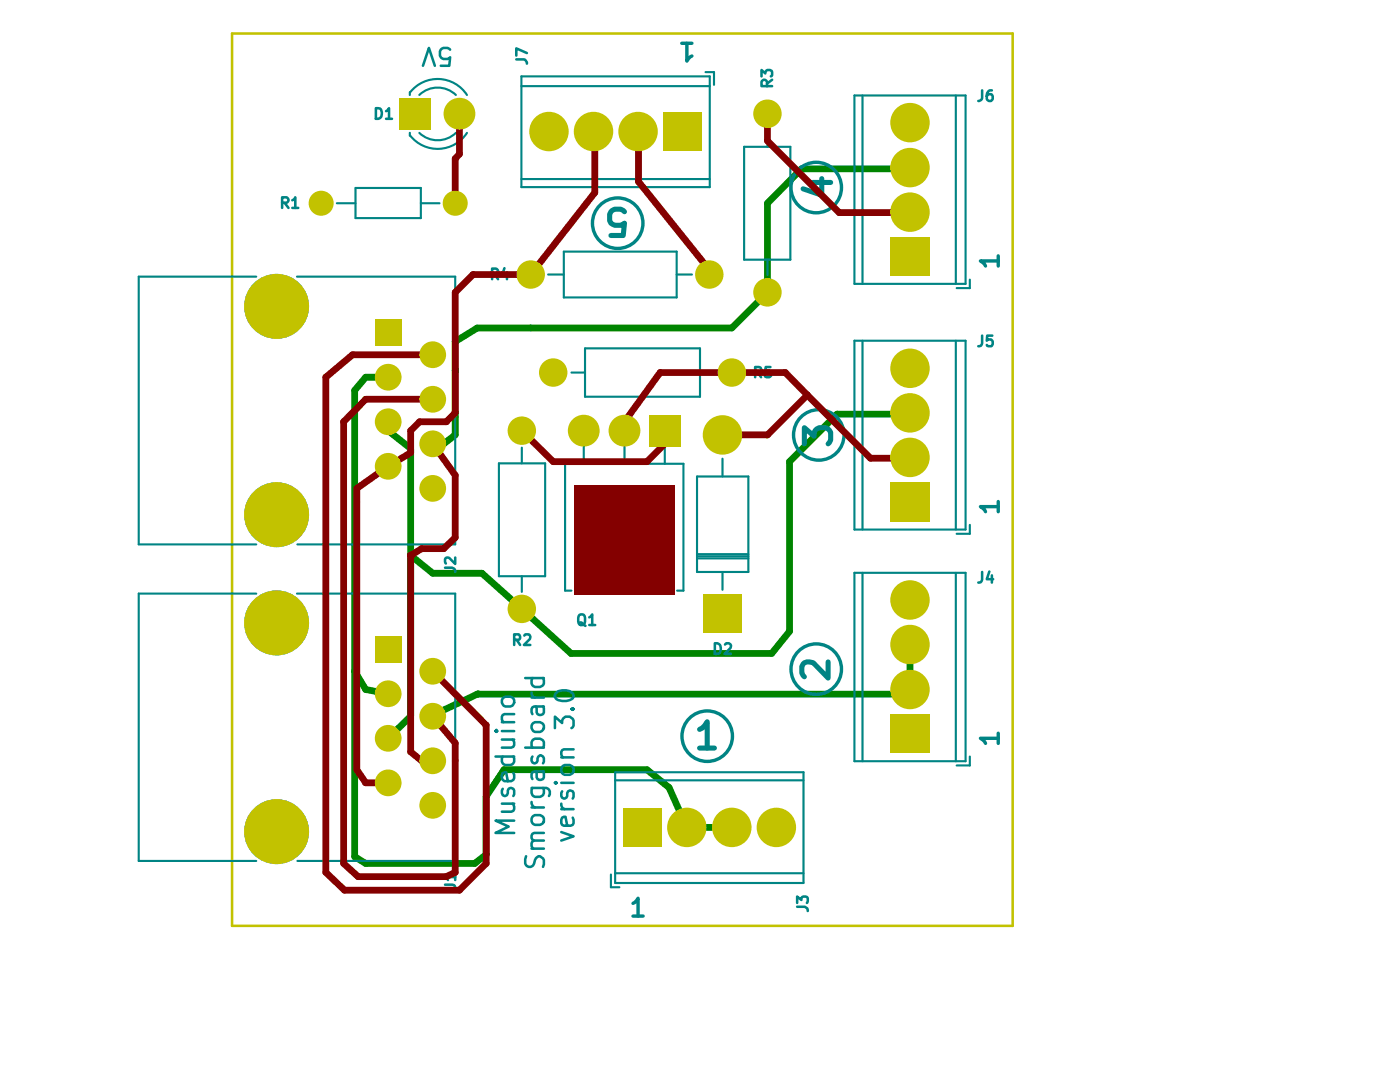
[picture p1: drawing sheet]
<svg xmlns="http://www.w3.org/2000/svg" width="279mm" height="216mm" viewBox="0 0 279 216" stroke-linecap="round" stroke-linejoin="round" font-family="sans-serif">
<path d="M82 110.8v32.1M86.4 114.4h9.8l7.9 7.1M70.8 133.9v37l2.2 1.4h21.7l2.3-1.8v-11.6l3.6-5.3h28.5l4.4 3.5 3.6 8h8.9M73 137.6l4.5 .8" fill="none" stroke="#008400" stroke-width="1.4"/>
<path d="M77 138l.5 .4" fill="none" stroke="#008400" stroke-width="1.8"/>
<circle cx="104.1" cy="121.5" r=".68" fill="#008400"/>
<path d="M181.6 33.7h-21.7l-6.7 6.9v17.7l-7.2 7.1h-50.8l-4.4 2.8v18.6l-4.4 3.5M77.5 75.3h-4.5l-2.2 2.6v56l2.2 3.7M77.5 85.9l4.5 3.6v21.3l4.4 3.6M181.6 82.6h-14.6l-9.4 9.5v33.9l-3.6 4.4h-40l-9.9-8.9M95.2 138.5l-9.3 4.4M95.4 138.4l-.2 .1M181.6 129.8v8.8l-86.4-.1M82 142.9l-4.5 4.4" fill="none" stroke="#008400" stroke-width="1.4"/>
<path d="M46.3 6.7h155.8v178h-155.8z" fill="none" stroke="#c2c200" stroke-width=".51"/>
<g fill="none" stroke="#008484" stroke-width=".42">
<path d="M81.8 18.4v.6M81.9 18.4a7 7 0 0 1 11.3 .6M83.7 18.9a5.3 5.3 0 0 1 7.3 0M104.1 15.2h37.5v22.1h-37.5zM104.1 17.2h37.5M140.8 14.4h1.7v2.5M170.5 19h22.2v37.6h-22.2zM172.1 19v37.6M190.8 19v37.6M71 37.5v6h13v-6M93.2 26.5a7 7 0 0 1-11.3 .6M104.1 35.7h37.5"/>
<path d="M148.5 29.3h9.2v22.5h-9.2zM153.2 26.2v3.1M67.2 40.6h3.8M109.4 54.8h3.1M112.5 50.2h22.5M153.2 51.8v3.1M193.5 55.8v1.7h-2.6M114 74.3h2.8M116.8 69.5v9.7h22.9v-9.7M139.7 74.3h2.6M170.5 68h22.2v37.7h-22.2zM172.1 68v37.7"/>
<path d="M190.8 68v37.7M116.5 89v3.5M124.6 89v3.5M132.7 88.9v3.6M139.1 95.1h10.3v19h-10.3zM144.2 91.5v3.6M139.1 111h10.3M139.1 110.6h10.3M139.1 111.4h10.3M144.2 114.1v3.6M170.5 114.3h22.2v37.6h-22.2zM172.1 114.3v37.6"/>
<path d="M190.8 114.3v37.6M193.5 104.7v1.8h-2.6M160.4 154.1v22.1M193.5 151v1.7h-2.6"/>
</g>
<g fill="none" stroke="#008484" stroke-width=".51">
<path d="M84.4 13.1l1.2-3.5 1.2 3.5M89.8 9.9l-.5-.3h-.8l-.5 .3-.2 .3v.9l.3 .5 .4 .2h.8l.5-.4-.1 1.7h-1.7M103 11.9h1.8l.4 .5v.3M105.2 10.6l-2.2-.9v1.4M152 15.2v-1.2l.7 .6v-.2l.5-.4 .8 .1 .1 .9-.3 .2M153.1 17.2l-.1-1-.3-.3-.6 .2-.1 .2v.9h2.1M154.1 15.9l-1 .8M196 18v1.6a.74 .74 0 0 1-.8 .6M198 18a.83 .83 0 0 0-1.1 .9v.8l.2 .3 .3 .2h.4l.2-.3 .1-.7-.1-.3-.6-.1-.3 .1-.2 .3M58.3 40l.5-.3 .1-.3v2.1M56.3 40.5l1-.1 .3-.4-.2-.5-.3-.1h-.8v2.1M56.8 40.5l.8 1"/>
<path d="M58.3 41.5h1.2M98.2 54.7h.8l.3-.2a.61 .61 0 0 0-.3-.9h-.8v2.1M98.6 54.7l.8 1M100.7 53.5l-.5 1.5h1.3M101.2 54.4v1.3M150.7 74.3h.8a.56 .56 0 0 0 .4-.5 .56 .56 0 0 0-.4-.6h-.8v2.1M151.2 74.3l.7 1M153.8 73.2h-1l-.1 1 .3-.2 .7 .1 .2 .3v.5l-.4 .4-.8-.2M196 67l-.1 1.7-.2 .3-.5 .1M198 67h-1l-.1 1 .4-.3h.5l.3 .5-.1 .8-.7 .1-.4-.3M196 114.1l-.1 1.8-.2 .3h-.5M197.4 114l-.5 1.6h1.3"/>
<path d="M198 114.8v1.4M142.7 128.4a1.1 1.1 0 0 1 1.1 .8 1.1 1.1 0 0 1-.6 1.3h-.5zM144.7 128.6l.2-.2h.6l.3 .2 .1 .3-.1 .4-1.2 1.2h1.3"/>
</g>
<path d="M162.2 36.4h3.6M164 35.6v3.3l-3.7-1.2M124.6 42.2l-.7-.5h-1.2l-.5 .3-.5 .8v1.2l.2 .5a2.05 2.05 0 0 0 2.7 0l-.2 2.5h-2.5M160.5 88.6v-3.3l2 1.7a1.42 1.42 0 0 1 1-1.7h1.3l.5 .3 .5 .7v1.5l-.5 .8M165.3 132.1v3.2l-3-3.1a1.57 1.57 0 0 0-2.3 .8v1.3l.5 .7M139.6 145.5l.5-.2 .5-.5 .5-.8v5.3M139.6 149.3h3" fill="none" stroke="#008484" stroke-width="1"/>
<g fill="none" stroke="#008484" stroke-width=".68">
<path d="M136.1 8.6h2M137.1 8.6v3.6l.3-.5 .7-.5M199.2 52.1h-3.5l.8 .6 .2 .4M199.2 51.1v2M199.2 101.1h-3.5l.8 .7 .2 .3M199.2 100.1v2M199.2 147.3h-3.5l.8 .7 .2 .3M199.2 146.3v2"/>
<circle cx="162.9" cy="37.4" r="5"/>
<circle cx="123.3" cy="44.5" r="5"/>
<circle cx="163.4" cy="86.8" r="5"/>
<circle cx="162.9" cy="133.5" r="5"/>
<circle cx="141.1" cy="146.9" r="5"/>
</g>
<circle cx="55.2" cy="61.1" r="6.5" fill="#008484"/>
<path d="M71 37.5h13M81.8 26.5v.6M91 26.5a5.3 5.3 0 0 1-7.3 0M59.3 55.2h31.5M84 40.6h3.7M112.5 50.2v9.2h22.5v-9.2M135 54.8h3.1M116.8 69.5h22.9M122.8 155.7h37.6M160.4 154.1h-37.6v22.1h37.6M121.9 174.5v2.5h1.7M122.8 174.2h37.6" fill="none" stroke="#008484" stroke-width=".42"/>
<g fill="none" stroke="#008484" stroke-width=".51">
<path d="M75 21.6h.5a1.15 1.15 0 0 1 .5 1.8l-.5 .3h-.5zM77 22.2l.6-.6v2.1M77 23.7h1.2M100.3 139.4l.5-.4h1.1a.99 .99 0 0 1 .8 1 .99 .99 0 0 1-.8 1h-1.1a1.1 1.1 0 0 1-.5-1.6zM102.6 127.7h.9l.2-.2a.65 .65 0 0 0-.2-.9h-.9v2.1M103.1 127.7l.7 1M104.6 126.8l.3-.2h.5l.3 .1 .1 .5-.1 .3-1.1 1.2h1.2M104.8 135.3h3.7M106.1 138.2a.91 .91 0 0 0 .7 1M106.1 139.2h2.4M106.3 135.3a1.2 1.2 0 0 0 .1 1.6l.4 .2h1l.6-.4 .1-.3v-.7l-.1-.4M110.9 138.3a2.38 2.38 0 0 1 3.6 .4 .88 .88 0 0 1-.8 1 2.98 2.98 0 0 1-2.8-.3l-.2-.4z"/>
<path d="M98.9 145.9l.2 .1 .1-.1-.1-.3-.2 .3h.3M98.9 151h3.7M100.2 147.6h2.4M100.2 145.9h2.4M100.2 144.1h2.4M100.3 157.4a.88 .88 0 0 0 .5 1.4l.4-.1 .1-1 .2-.3 .4-.2 .5 .2 .2 .3v.8l-.2 .3M100.3 151l-.1 .3v.7l.1 .3 .5 .4h1.1l.5-.4 .2-.3v-.7l-.2-.3M102.3 147.6a1.04 1.04 0 0 1 .1 1.4l-.4 .2h-1.8M102.4 154.3l.2 .3v.7l-.2 .3-.4 .3h-1.3l-.4-.3-.1-.3v-.7l.1-.3 .7-.2 .3 1.8M102.6 142.5h-1.9l-.4 .2a1.04 1.04 0 0 0 .2 1.4M104.8 149.2h3.7M106.1 157.2h3l.3 .2a1.04 1.04 0 0 1 .2 1.4"/>
<path d="M106.3 157.2a1.19 1.19 0 0 0 .5 1.8h1l.3-.2a1.15 1.15 0 0 0 .3-1.6M106.3 151l-.2 .8 .2 .3 .3 .2 .5-.2 .3-1.1 .4-.3 .6 .3 .1 .3v.7l-.1 .3M106.3 149.2l-.2-.4v-.7l.2-.4 .5-.3h1l.6 .3 .1 .4v.7l-.1 .4M106.3 144.4l.5-.3h1a.99 .99 0 0 1 .8 1 .99 .99 0 0 1-.8 .9h-1a1.1 1.1 0 0 1-.5-1.6zM106.9 153.9l.4 1.5a.81 .81 0 0 0 1.2-.3v-.8l-.1-.4M106.9 141l.4 1.5a.81 .81 0 0 0 1.2-.3v-.9l-.1-.3M108.5 153.9h-1.9l-.3 .2-.2 .3v.7l.2 .3M108.5 141h-1.9l-.3 .1-.2 .4v.7l.2 .3M110.7 156.2l.2 .2 .2-.2-.2-.2-.2 .2h.4M110.7 145.3v-2.3l1.5 1.3a1.15 1.15 0 0 1 .7-1.3 1.44 1.44 0 0 1 1.6 .8v1l-.5 .5M112 156.2h2.5M112 151.1h2.5"/>
<path d="M112.2 157.9l-.2 .3v.6l.2 .4 .3 .1 .5-.1 .4-1.3 .3-.2 .6 .2 .2 .3v.8l-.2 .3M112.2 153l.5-.3h1a1 1 0 0 1 .8 .9 1 1 0 0 1-.8 1h-1a1.01 1.01 0 0 1-.5-1.6zM114 141.5l.3-.2 .2 .2-.2 .1-.3-.1h.5M114.5 149.5h-2a.92 .92 0 0 0-.1 1.6M100.2 160.4h2.4M102.3 160.4a.94 .94 0 0 1-.3 1.6h-1.8M102.6 163.7h-3.7l2.6 1.2-2.6 1.3h3.7M105 170.9a1.51 1.51 0 0 0 .2 1.9 .9 .9 0 0 0 1.4-.5 1.32 1.32 0 0 1 1.2-1.4l.6 .4 .1 .3v.9l-.1 .5M106.1 160a1.1 1.1 0 0 0 .7 1.1M106.1 169.3h2.4M106.1 161.1h2.4M106.3 163l.5-.4h1l.6 .4 .1 .3v.6l-.4 .5-.3 .2h-1l-.4-.2a1.04 1.04 0 0 1-.1-1.4z"/>
<path d="M108.5 167.7h-1.9l-.3 .2a1.04 1.04 0 0 0 .1 1.4M108.5 166.2h-1.9l-.3 .2-.2 .8 .2 .4 .3 .1M112 166l2.5 .9-2.5 .8M112 160.4a.93 .93 0 0 0 .7 1.1M112 161.5h2.5M114.3 163.2l.2 .4v.7l-.2 .3-.4 .2h-1.4l-.3-.2-.2-.3v-.7l.2-.4 .7-.2 .3 1.8M159.1 180.9h1.5l.5 .4 .1 .5M159.1 180.2v-1.3l.8 .7 .2-.6a.92 .92 0 0 1 1 .1 1.02 1.02 0 0 1-.1 1.1"/>
</g>
<path d="M126.3 180.3l.7-.6 .3-.5v3.6M126.3 182.8h2.1" fill="none" stroke="#008484" stroke-width=".68"/>
<g fill="#008484">
<circle cx="55.2" cy="165.9" r="6.5"/>
<circle cx="55.2" cy="124.3" r="6.5"/>
</g>
<path d="M51.1 118.4h-23.4v53.4h23.4M59.3 118.4h31.5v53.4h-31.4M59.4 108.6h31.4" fill="none" stroke="#008484" stroke-width=".42"/>
<path d="M88.8 113.3h1.5a.71 .71 0 0 1 .5 .8M90.8 111.3v1.2l-1.1-1.2a.54 .54 0 0 0-.9 .3l.2 .8M88.8 176.5l1.8 .1 .2 .7M90.8 175h-2l.6 .6M90.8 174.4v1.2" fill="none" stroke="#008484" stroke-width=".51"/>
<circle cx="55.2" cy="102.7" r="6.5" fill="#008484"/>
<path d="M51.1 55.2h-23.4v53.4h23.4M90.8 55.2v53.4M99.6 92.5h9.2v22.5h-9.2zM104.1 89.3v3.2M104.1 115v3.1M114 117.9h-1.2v-25.4h23.6v25.4h-1.3" fill="none" stroke="#008484" stroke-width=".42"/>
<path d="M115.7 122.7a.71 .71 0 0 1 1.1 .6v.7a.68 .68 0 0 1-.7 .7 .68 .68 0 0 1-.7-.7v-.7zM115.7 124.2a1.3 1.3 0 0 1 1.1 .7M117.6 123.2l.6-.6v2.1M117.6 124.7h1.2" fill="none" stroke="#008484" stroke-width=".51"/>
<path d="M91.7 30.7l-.9 1v8.9M105.9 54.8h-11.5l-3.6 3.5v24.1l-1.7 1.8h-5.4l-1.7 1.7v4.4l-4.5 2.7-6.3 4.5v56.1l1.8 2.6h4.5M86.4 70.8h-16l-5.4 4.5v98.8l3.7 3.5h23l5.3-5.3v-27.6l-10.6-10.8M86.4 79.7h-13.4l-4.4 4.5v88.1l2.9 2.6h17.6l1.7-.8v-25.8l-4.4-5.4M86.4 88.6l4.4 6.2v12.5l-2.2 2.2h-4.4l-2.2 1.3v39.2l2.2 1.8h2.2" fill="none" stroke="#840000" stroke-width="1.4"/>
<path d="M85.5 88.6h.9" fill="none" stroke="#840000" stroke-width="1.8"/>
<circle cx="82" cy="110.8" r=".68" fill="#840000"/>
<path d="M91.7 22.7v8M118.7 26.2v12.2l-12.8 16.4M127.4 26.2v10l14.2 17.6v1M153.2 22.7v5.4l14.3 14.3h14.1M180.7 33.4h.9M161.1 78.8l-4.4-4.5h-25l-7.1 9.9v1.7M161.1 78.8l12.6 12.6h7.9M161.1 78.8l-7.9 8h-9M104.1 85.9l6.3 6.2h18.7l3.6-3.5v-2.7" fill="none" stroke="#840000" stroke-width="1.4"/>
<path d="M114.6 96.9h20v21.7h-20z" fill="#840000"/>
<g fill="#c2c200">
<path d="M177.7 142.6h7.8v7.7h-7.8z"/>
<path d="M140.4 118.5h7.7v7.7h-7.7z"/>
<path d="M124.4 161.3h7.7v7.7h-7.7z"/>
<path d="M74.8 126.9h5.3v5.3h-5.3z"/>
<path d="M177.7 47.3h7.8v7.7h-7.8z"/>
<path d="M177.7 96.3h7.8v7.8h-7.8z"/>
<path d="M132.3 22.4h7.7v7.7h-7.7z"/>
<path d="M79.7 19.6h6.2v6.3h-6.2z"/>
<path d="M74.8 63.8h5.3v5.2h-5.3z"/>
<path d="M129.5 82.8h6.3v6.3h-6.3z"/>
<circle cx="181.6" cy="119.7" r="3.9"/>
<circle cx="181.6" cy="128.6" r="3.9"/>
<circle cx="181.6" cy="137.6" r="3.9"/>
<circle cx="154.9" cy="165.1" r="3.9"/>
<circle cx="146" cy="165.1" r="3.9"/>
<circle cx="137.1" cy="165.1" r="3.9"/>
<circle cx="55.2" cy="165.9" r="6.5"/>
<circle cx="55.2" cy="124.3" r="6.5"/>
<circle cx="77.5" cy="147.3" r="2.67"/>
<circle cx="77.5" cy="156.2" r="2.67"/>
<circle cx="55.2" cy="102.7" r="6.5"/>
<circle cx="86.4" cy="133.9" r="2.67"/>
<circle cx="77.5" cy="138.4" r="2.67"/>
<circle cx="86.4" cy="142.9" r="2.67"/>
<circle cx="86.4" cy="151.8" r="2.67"/>
<circle cx="86.4" cy="160.7" r="2.67"/>
<circle cx="104.1" cy="121.5" r="2.84"/>
<circle cx="181.6" cy="73.5" r="3.9"/>
<circle cx="181.6" cy="82.4" r="3.9"/>
<circle cx="181.6" cy="91.3" r="3.9"/>
<circle cx="181.6" cy="24.5" r="3.9"/>
<circle cx="181.6" cy="33.4" r="3.9"/>
<circle cx="181.6" cy="42.3" r="3.9"/>
<circle cx="153.2" cy="22.7" r="2.84"/>
<circle cx="109.6" cy="26.2" r="3.9"/>
<circle cx="118.4" cy="26.2" r="3.9"/>
<circle cx="127.3" cy="26.2" r="3.9"/>
<circle cx="110.4" cy="74.3" r="2.84"/>
<circle cx="105.9" cy="54.8" r="2.84"/>
<circle cx="64.1" cy="40.6" r="2.5"/>
<circle cx="90.8" cy="40.6" r="2.5"/>
<circle cx="91.7" cy="22.7" r="3.2"/>
<circle cx="55.2" cy="61.1" r="6.5"/>
<circle cx="86.4" cy="70.8" r="2.67"/>
<circle cx="77.5" cy="75.3" r="2.67"/>
<circle cx="86.4" cy="79.7" r="2.67"/>
<circle cx="77.5" cy="84.2" r="2.67"/>
<circle cx="86.4" cy="88.6" r="2.67"/>
<circle cx="77.5" cy="93" r="2.67"/>
<circle cx="86.4" cy="97.5" r="2.67"/>
<circle cx="104.1" cy="85.9" r="2.84"/>
<circle cx="144.2" cy="86.8" r="3.9"/>
<circle cx="146" cy="74.3" r="2.84"/>
<circle cx="153.2" cy="58.3" r="2.84"/>
<circle cx="141.6" cy="54.8" r="2.84"/>
<circle cx="124.6" cy="85.9" r="3.2"/>
<circle cx="116.5" cy="85.9" r="3.2"/>
</g>
</svg>
